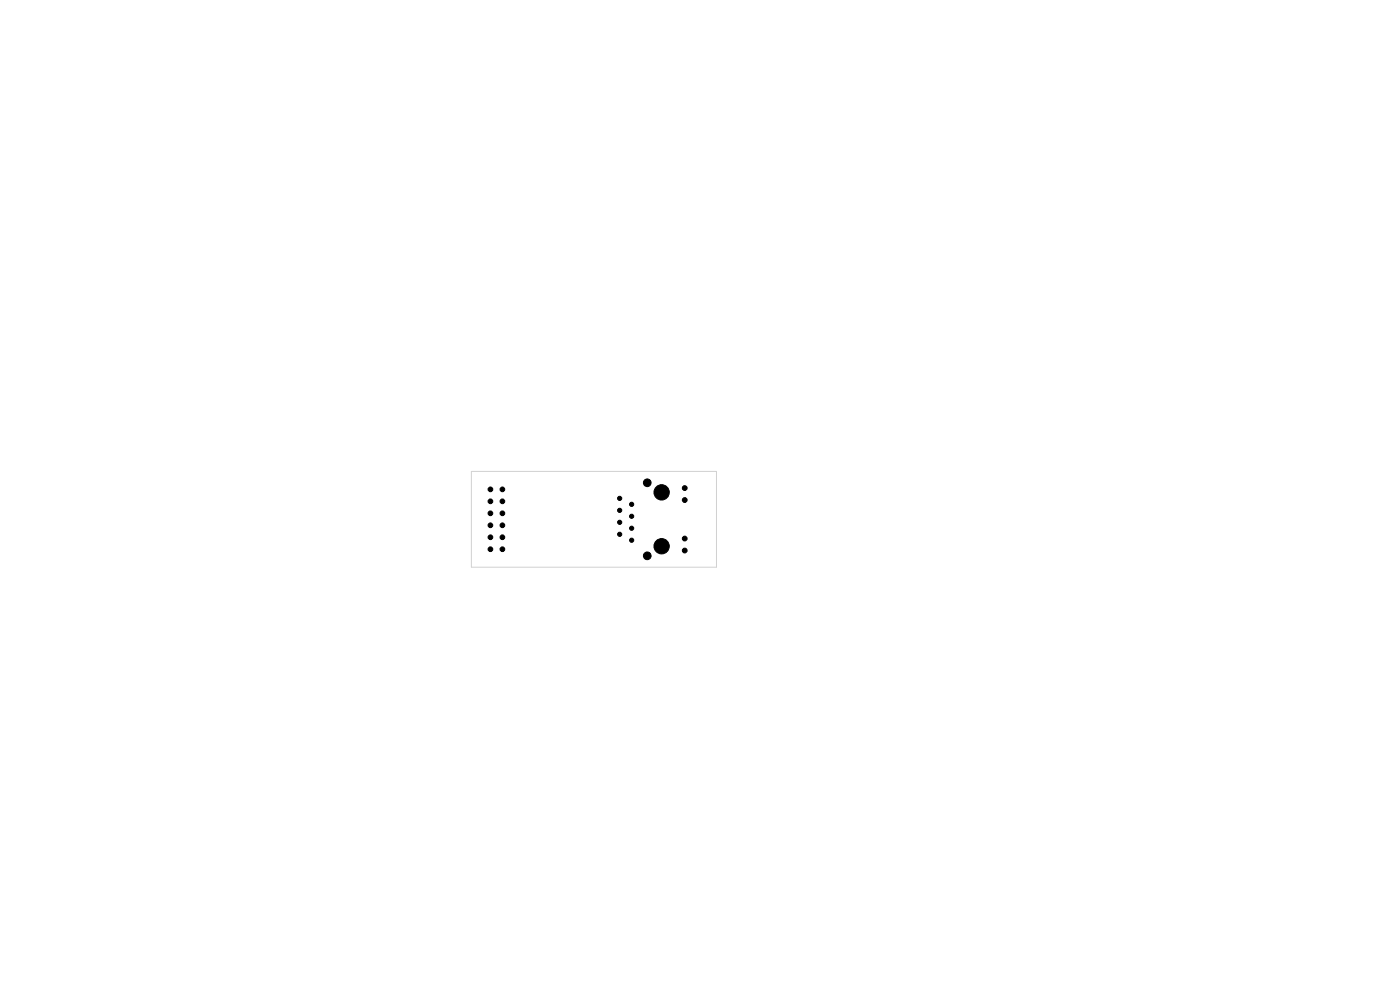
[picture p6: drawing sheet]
<svg xmlns="http://www.w3.org/2000/svg" width="297mm" height="210mm" viewBox="0 0 297 210" stroke-linecap="round" stroke-linejoin="round" font-family="sans-serif">
<path d="M100 100h52v20.3h-52z" fill="none" stroke="#d0d2cd" stroke-width=".21"/>
<g fill="#000" stroke="#000" stroke-width=".21">
<circle cx="104" cy="103.8" r=".5"/>
<circle cx="104" cy="106.3" r=".5"/>
<circle cx="104" cy="116.5" r=".5"/>
<circle cx="104" cy="111.4" r=".5"/>
<circle cx="104" cy="114" r=".5"/>
<circle cx="104" cy="108.9" r=".5"/>
<circle cx="106.6" cy="111.4" r=".5"/>
<circle cx="106.6" cy="114" r=".5"/>
<circle cx="106.6" cy="103.8" r=".5"/>
<circle cx="106.6" cy="116.5" r=".5"/>
<circle cx="106.6" cy="106.3" r=".5"/>
<circle cx="106.6" cy="108.9" r=".5"/>
<circle cx="131.5" cy="105.7" r=".44"/>
<circle cx="131.5" cy="113.3" r=".44"/>
<circle cx="131.5" cy="110.8" r=".44"/>
<circle cx="131.5" cy="108.3" r=".44"/>
<circle cx="134" cy="107" r=".45"/>
<circle cx="134" cy="112.1" r=".45"/>
<circle cx="134" cy="114.6" r=".45"/>
<circle cx="134" cy="109.5" r=".45"/>
<circle cx="137.3" cy="102.4" r=".81"/>
<circle cx="137.3" cy="117.9" r=".81"/>
<circle cx="140.4" cy="115.9" r="1.62"/>
<circle cx="140.4" cy="104.4" r="1.62"/>
<circle cx="145.3" cy="114.2" r=".51"/>
<circle cx="145.3" cy="116.8" r=".51"/>
<circle cx="145.3" cy="106.1" r=".51"/>
<circle cx="145.3" cy="103.5" r=".51"/>
</g>
</svg>
